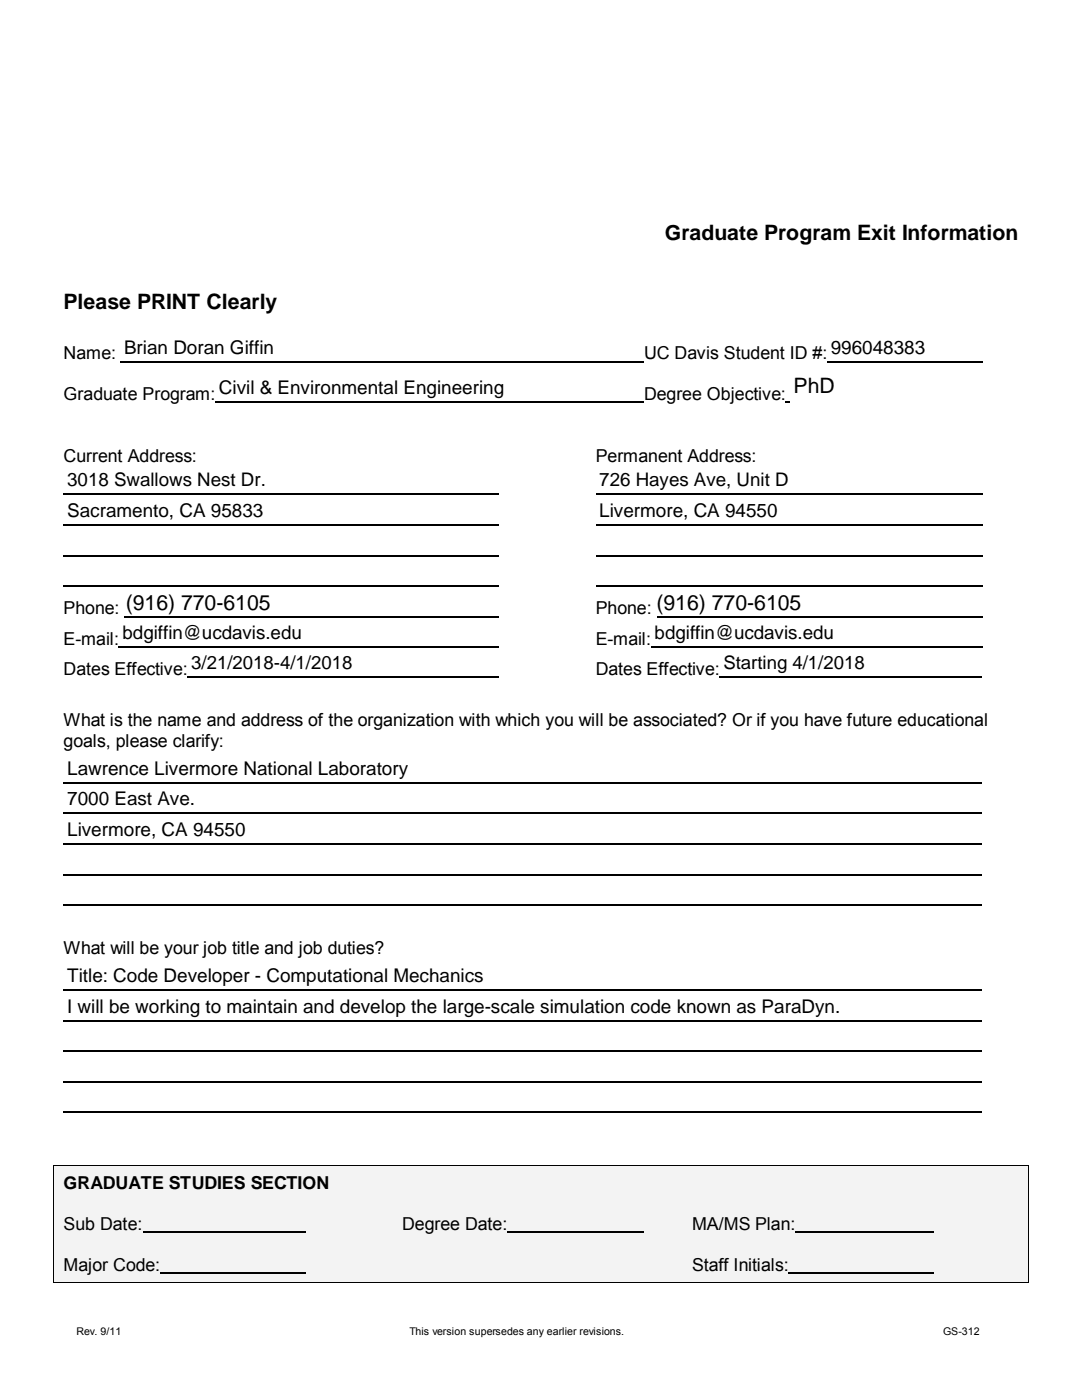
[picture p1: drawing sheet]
<svg xmlns="http://www.w3.org/2000/svg" width="216mm" height="279mm" viewBox="0 0 216 279" stroke-linecap="round" stroke-linejoin="round" font-family="sans-serif">
<defs><g id="words">
<g font-size="4.2">
<text x="132.7" y="47.9">Graduate Program Exit Information</text>
<text x="12.7" y="61.7">Please PRINT Clearly</text>
<text x="158.3" y="78.4">PhD</text>
<text x="25.1" y="121.7">(916) 770-6105</text>
<text x="131" y="121.8">(916) 770-6105</text>
</g>
<g font-size="3.8">
<text x="24.8" y="70.5">Brian Doran Giffin</text>
<text x="165.8" y="70.5">996048383</text>
<text x="43.7" y="78.7">Civil &amp; Environmental Engineering</text>
<text x="13.4" y="103.1">Sacramento, CA 95833</text>
<text x="119.6" y="103.1">Livermore, CA 94550</text>
<text x="13.4" y="154.6">Lawrence Livermore National Laboratory</text>
<text x="13.4" y="160.7">7000 East Ave.</text>
<text x="13.4" y="166.8">Livermore, CA 94550</text>
<text x="13.4" y="196">Title: Code Developer - Computational Mechanics</text>
<text x="13.4" y="202.1">I will be working to maintain and develop the large-scale simulation code known as ParaDyn.</text>
</g>
<g font-size="3.7">
<text x="13.4" y="97.1">3018 Swallows Nest Dr.</text>
<text x="119.6" y="97.1">726 Hayes Ave, Unit D</text>
<text x="24.5" y="127.5">bdgiffin@ucdavis.edu</text>
<text x="130.6" y="127.5">bdgiffin@ucdavis.edu</text>
<text x="38.2" y="133.6">3/21/2018-4/1/2018</text>
<text x="144.3" y="133.6">Starting 4/1/2018</text>
</g>
<g font-size="3.6">
<text x="12.7" y="71.7">Name:</text>
<text x="128.5" y="71.7">UC Davis Student ID #:</text>
<text x="12.7" y="79.8">Graduate Program:</text>
<text x="128.5" y="79.8">Degree Objective:</text>
<text x="12.7" y="92.1">Current Address:</text>
<text x="118.9" y="92.1">Permanent Address:</text>
<text x="12.7" y="122.6">Phone:</text>
<text x="118.9" y="122.6">Phone:</text>
<text x="12.7" y="128.7">E-mail:</text>
<text x="118.9" y="128.7">E-mail:</text>
<text x="12.7" y="134.7">Dates Effective:</text>
<text x="118.9" y="134.7">Dates Effective:</text>
<text x="12.7" y="144.9">What is the name and address of the organization with which you will be associated? Or if you have future educational</text>
<text x="12.7" y="149">goals, please clarify:</text>
<text x="12.7" y="190.4">What will be your job title and job duties?</text>
<text x="12.7" y="237.2">GRADUATE STUDIES SECTION</text>
<text x="12.7" y="245.4">Sub Date:</text>
<text x="80.3" y="245.4">Degree Date:</text>
<text x="138.1" y="245.4">MA/MS Plan:</text>
<text x="12.7" y="253.6">Major Code:</text>
<text x="138.1" y="253.6">Staff Initials:</text>
</g>
<g font-size="2.1">
<text x="15.2" y="266.4">Rev. 9/11</text>
<text x="81.7" y="266.4">This version supersedes any earlier revisions.</text>
<text x="188.2" y="266.4">GS-312</text>
</g>
</g></defs>
<g fill="none" stroke="#000" stroke-width=".25">
<path d="M24 72.2h104.5M165 72.2h31M12.7 98.7h86.9M42.9 80.3h85.6M118.9 98.7h77.1M156.7 80.3h39.3M12.7 104.8h86.9M12.7 110.9h86.9M12.7 117h86.9M118.9 104.8h77.1M118.9 110.9h77.1M118.9 117h77.1"/>
<path d="M23.7 129.2h75.9M24.9 123.1h74.7M37.4 135.2h62.2M129.9 129.2h66.1M131.1 123.1h64.9M143.6 135.2h52.4M12.7 156.3h183.3M12.7 162.3h183.3M12.7 168.4h183.3M12.7 174.5h183.3M12.7 180.6h183.3M12.7 197.7h183.3"/>
<path d="M12.7 203.8h183.3M12.7 209.8h183.3M12.7 215.9h183.3M12.7 222h183.3"/>
</g>
<path d="M10.8 232.7h194.3v5.5h-194.3z" fill-rule="evenodd" fill="#f3f3f3"/>
<path d="M10.7 232.5h.1v.2h-.1zM205.1 232.5h.1v.2h-.1z" fill="#000"/>
<path d="M10.8 232.7v5.5M10.8 232.6h194.3M205.1 232.7v5.5" fill="none" stroke="#000" stroke-width=".2"/>
<path d="M10.8 238.2h194.3v4h-194.3z" fill-rule="evenodd" fill="#f3f3f3"/>
<path d="M10.8 238.2v4M205.1 238.2v4" fill="none" stroke="#000" stroke-width=".2"/>
<path d="M10.8 242.2h194.3v4.1h-194.3z" fill-rule="evenodd" fill="#f3f3f3"/>
<path d="M28.4 245.9h32.6M101.3 245.9h27.2M158.7 245.9h27.7" fill="none" stroke="#000" stroke-width=".25"/>
<path d="M10.8 242.2v4.1M205.1 242.2v4.1" fill="none" stroke="#000" stroke-width=".2"/>
<path d="M10.8 246.3h194.3v4h-194.3z" fill-rule="evenodd" fill="#f3f3f3"/>
<path d="M10.8 246.3v4M205.1 246.3v4" fill="none" stroke="#000" stroke-width=".2"/>
<path d="M10.8 250.3h194.3v5.5h-194.3z" fill-rule="evenodd" fill="#f3f3f3"/>
<path d="M31.9 254h29.1M157.3 254h29.1" fill="none" stroke="#000" stroke-width=".25"/>
<path d="M10.7 255.8h.1v.1h-.1zM205.1 255.8h.1v.1h-.1z" fill="#000"/>
<path d="M10.8 250.3v5.5M10.8 255.9h194.3M205.1 250.3v5.5" fill="none" stroke="#000" stroke-width=".2"/>
<path d="M157.6 73.3h38.2v7.1h-38.2z" fill="#fff"/>
<use href="#words"/>
</svg>
